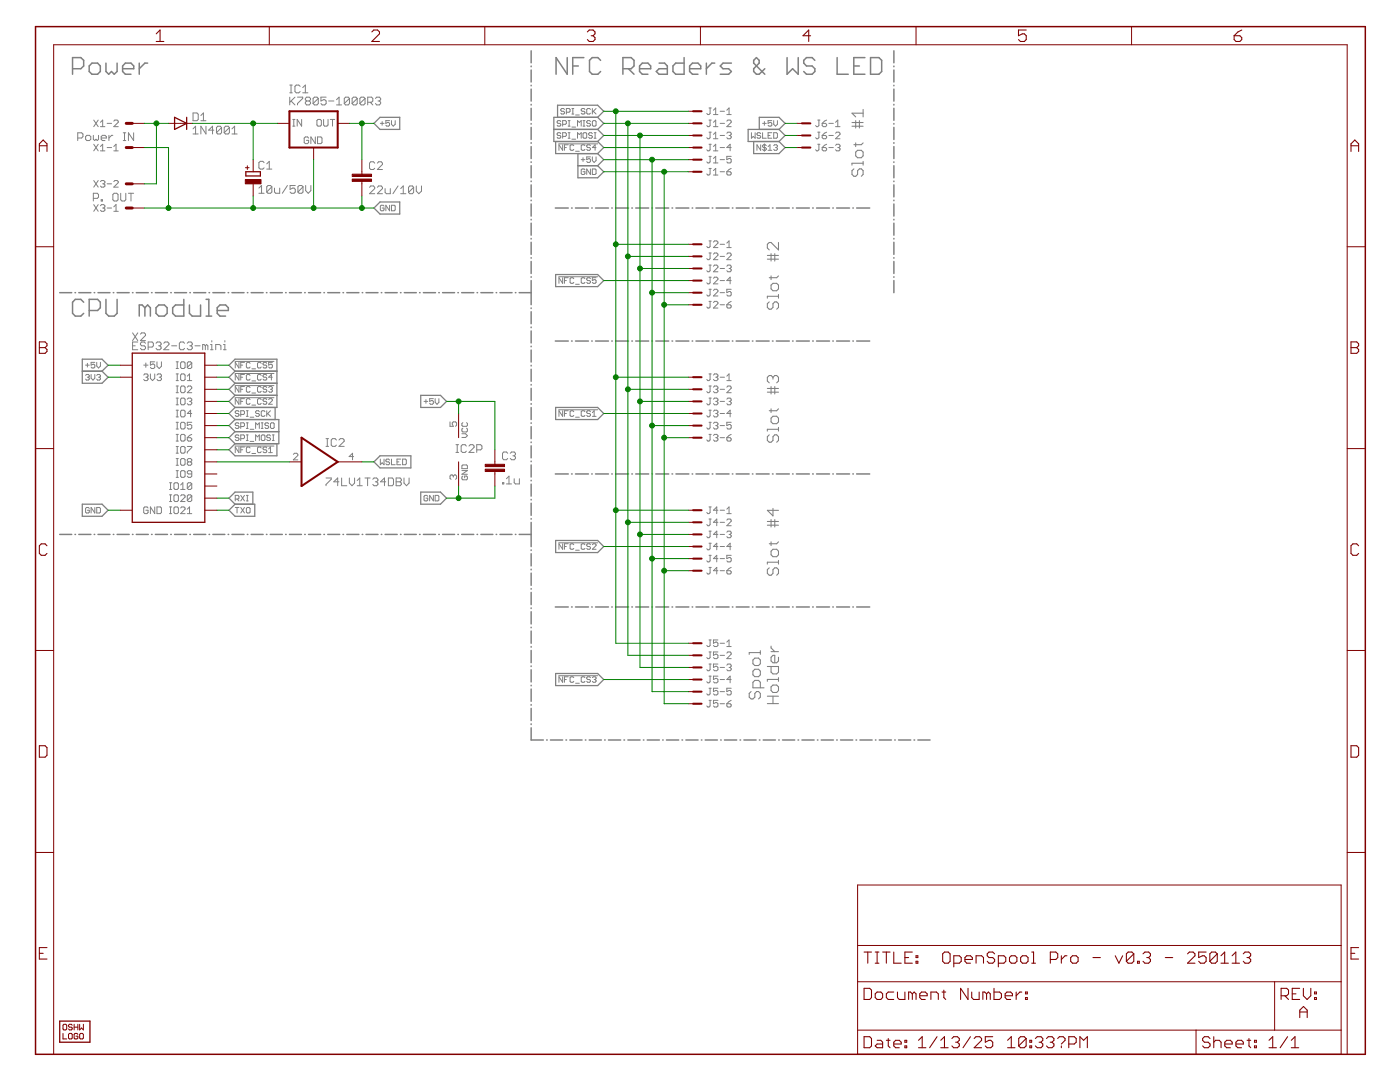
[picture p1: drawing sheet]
<svg xmlns="http://www.w3.org/2000/svg" width="279mm" height="216mm" viewBox="0 0 279 216" stroke-linecap="round" stroke-linejoin="round" font-family="sans-serif">
<g fill="none" stroke="#808080" stroke-width=".21">
<path d="M170 25.2h2.3M170 24.4h2.3M170.4 33.7l-.4 .4v.7l.4 .4h.4l.4-.4v-.7l.3-.4h.4l.4 .4v.7l-.4 .4M170.8 30.4l.4-.4h.7l.4 .4v.7l-.4 .4h-.7l-.4-.4zM170.8 24.1v1.4M170.8 28.5v.8M171.5 24.1v1.4M172.3 32.6h-2.3v.4M172.3 21.8v1.5M172.3 32.2v.8M172.3 28.5l-.4 .4h-1.5M172.3 22.6h-2.3l.8 .7"/>
<path d="M153.1 51.7h2.3M153.1 51h2.3M153.9 56.9l.4-.4h.7l.4 .4v.7l-.4 .4h-.7l-.4-.4zM153.9 50.6v1.5M153.9 55.1v.7M154.6 50.6v1.5M155.4 48.4v1.5l-1.5-1.5h-.4l-.4 .3v.8l.4 .4M155.4 58.8v.7M155.4 59.1h-2.3v.4M155.4 55.1l-.4 .3h-1.5M153.1 78.3h2.3M153.1 77.5h2.3"/>
<path d="M153.5 60.2l-.4 .4v.7l.4 .4h.4l.4-.4v-.7l.3-.4h.4l.4 .4v.7l-.4 .4M153.9 77.1v1.5M154.3 75.3v.3M154.3 75.3l.3-.4h.4l.4 .4v.7l-.4 .4M154.3 75.3l-.4-.4h-.4l-.4 .4v.7l.4 .4M154.6 77.1v1.5M153.5 86.8l-.4 .3v.8l.4 .3h.4l.4-.3v-.8l.3-.3h.4l.4 .3v.8l-.4 .3M153.9 83.4l.4-.3h.7l.4 .3v.8l-.4 .3h-.7l-.4-.3zM153.9 81.6v.7M155.4 85.3v.7M155.4 85.7h-2.3v.3M155.4 81.6l-.4 .4h-1.5"/>
<path d="M153.1 104.8h2.3M153.1 104.1h2.3M153.5 113.3l-.4 .4v.7l.4 .4h.4l.4-.4v-.7l.3-.4h.4l.4 .4v.7l-.4 .4M153.9 103.7v1.5M153.9 108.1v.8M154.3 101.5v1.4l-1.2-1.1h2.3M154.3 109.6h.7l.4 .4v.7l-.4 .4h-.7l-.4-.4v-.7zM154.6 103.7v1.5M155.4 111.8v.8M155.4 112.2h-2.3v.4M155.4 108.1l-.4 .4h-1.5M149.9 138l-.4 .4v.7l.4 .4h.4l.3-.4v-.7l.4-.4h.4l.3 .4v.7l-.3 .4"/>
<path d="M150.3 131.7l.3-.4h.8l.3 .4v.7l-.3 .4h-.8l-.3-.4zM150.3 133.9l.3-.4h.8l.3 .4v.8l-.3 .3h-.8l-.3-.3zM151.7 130.2h-2.2v.4M151.7 129.8v.8M151.7 137.2v-1.1l-.3-.3h-.8l-.3 .3v1.1h2.2M153.1 138.9h2.3M153.1 133h2.3v1.1l-.4 .4h-.7l-.4-.4v-1.1M153.9 137.1l.4-.4h.7l.4 .4v.7l-.4 .4h-.7l-.4-.4zM153.9 128.9v.4l.7 .7M153.9 130h1.5M154.3 138.9v1.5M155.4 131.1v.8l-.4 .3h-.7l-.4-.3v-.8l.4-.3h.3v1.4"/>
<path d="M155.4 135.2v.8M155.4 135.6h-2.3v.4M153.1 140.4h2.3"/>
</g>
<g fill="none" stroke="#808080" stroke-width=".3">
<path d="M14.5 13.7h1.6l.6-.5v-1.2l-.6-.5h-1.6v3.3M18.4 12.6h1.1l.5 .6v1.1l-.5 .5h-1.1l-.6-.5v-1.1zM21.1 12.6v1.7l.6 .5 .5-.5 .6 .5 .6-.5v-1.7M24.5 13.7h2.2v-.5l-.6-.6h-1.1l-.5 .6v1.1l.5 .5h1.1M27.8 12.6v2.2M29.5 12.6h-.6l-1.1 1.1M106 10.1v2.4M106 13.2v.1M106 14v2.4M106 17v.1M106 17.8v2.4M113.2 11.5v3.3l-2.2-3.3v3.3"/>
<path d="M114.3 13.2h1.1M116.5 11.5h-2.2v3.3M119.9 12l-.6-.5h-1.1l-.6 .5v2.3l.6 .5h1.1l.6-.5M124.3 13.7h1.7l.5-.5v-1.2l-.5-.5h-1.7v3.3M125.4 13.7l1.1 1.1M127.6 13.7h2.3v-.5l-.6-.6h-1.1l-.6 .6v1.1l.6 .5h1.1M131.5 12.6h1.1l.6 .6v1.6h-1.7l-.5-.5 .5-.6h1.7M136.5 11.5v3.3h-1.6l-.6-.5v-1.1l.6-.6h1.6M137.6 13.7h2.2v-.5l-.5-.6h-1.1l-.6 .6v1.1l.6 .5h1.1M141 12.6v2.2M142.6 12.6h-.5l-1.1 1.1M146 12.6h-1.7l-.6 .6 .6 .5h1.1l.6 .6-.6 .5h-1.7"/>
<path d="M152.6 13.7l-1.1 1.1h-.5l-.6-.5v-.6l1.1-1.1v-.6l-.5-.5-.6 .5v.6l2.2 2.2M157.1 11.5v3.3l1.1-1.1 1.1 1.1v-3.3M162.6 12l-.5-.5h-1.1l-.6 .5v.6l.6 .6h1.1l.5 .5v.6l-.5 .5h-1.1l-.6-.5M167.1 11.5v3.3h2.2M170.4 13.2h1.1M172.6 11.5h-2.2v3.3h2.2M173.7 11.5h1.7l.6 .5v2.3l-.6 .5h-1.7zM178.4 10.1v2.4M178.4 13.2v.1M178.4 14v2.4M178.4 17v.1M178.4 17.8v2.4"/>
<path d="M106 20.8v.2M106 21.6v2.4M106 24.7v.1M106 25.4v2.4M106 28.5v.1M106 29.3v2.3M106 32.3v.1M106 33.1v2.4M106 36.1v.1M106 36.9v2.4M106 39.9v.1M178.4 20.8v.2"/>
<path d="M178.4 21.6v2.4M178.4 24.7v.1M178.4 25.4v2.4M178.4 28.5v.1M178.4 29.3v2.3M178.4 32.3v.1M178.4 33.1v2.4M178.4 36.1v.1M178.4 36.9v2.4M178.4 39.9v.1M11.9 58.4h2.4M15 58.4h.1"/>
<path d="M15.7 58.4h2.4M18.8 58.4h.1M19.6 58.4h2.3M21.1 59.7v2.8l.6 .6h1.1l.6-.6v-2.8M22.6 58.4h.1M23.4 58.4h2.4M26.4 58.4h.1M27.2 58.4h2.4M30.2 58.4h.2M31 58.4h2.4M34.1 58.4h.1M34.8 58.4h2.4"/>
<path d="M36.7 59.7v3.4h-1.7l-.5-.6v-1.1l.5-.5h1.7M37.9 58.4h.1M38.7 58.4h2.4M41.1 59.7h.6v3.4M41.7 58.4h.1M42.5 58.4h2.4M45.5 58.4h.1M46.3 58.4h2.4M49.4 58.4h.1M50.1 58.4h2.4M53.2 58.4h.1M53.9 58.4h2.4"/>
<path d="M57 58.4h.1M57.8 58.4h2.4M60.8 58.4h.1M61.6 58.4h2.4M64.6 58.4h.1M65.4 58.4h2.4M68.5 58.4h.1M69.2 58.4h2.4M72.3 58.4h.1M73 58.4h2.4M76.1 58.4h.1M76.9 58.4h2.4"/>
<path d="M79.9 58.4h.1M80.7 58.4h2.4M83.7 58.4h.1M84.5 58.4h2.4M87.6 58.4h.1M88.3 58.4h2.4M91.4 58.4h.1M92.1 58.4h2.5M95.2 58.4h.1M96 58.4h2.4M99 58.4h.1M99.8 58.4h2.4"/>
<path d="M102.8 58.4h.2M103.6 58.4h2.4M106 40.7v2.4M106 43.8v.1M106 44.5v2.4M106 47.6v.1M106 48.3v2.5M106 51.4v.1M106 52.2v2.4M106 55.2v.1M106 56v4.8M110.8 41.5h2.6"/>
<path d="M114.1 41.5h.1M114.9 41.5h2.5M118.1 41.5h.1M118.9 41.5h2.5M122.1 41.5h.1M122.9 41.5h2.6M126.1 41.5h.1M126.9 41.5h2.6M130.1 41.5h.1M130.9 41.5h2.6M134.1 41.5h.1M134.9 41.5h2.6"/>
<path d="M138.1 41.5h.1M138.9 41.5h2.6M142.1 41.5h.2M142.9 41.5h2.6M146.2 41.5h.1M146.9 41.5h2.6M150.2 41.5h.1M150.9 41.5h2.6M154.2 41.5h.1M154.9 41.5h2.6M158.2 41.5h.1M158.9 41.5h2.6"/>
<path d="M162.2 41.5h.1M163 41.5h2.5M166.2 41.5h.1M167 41.5h2.5M170.2 41.5h.1M171 41.5h2.6M178.4 40.7v2.4M178.4 43.8v.1M178.4 44.5v2.4M178.4 47.6v.1M178.4 48.3v2.5M178.4 51.4v.1"/>
<path d="M178.4 52.2v2.4M178.4 55.2v.1M178.4 56v2.4M16.7 60.3l-.6-.6h-1.1l-.5 .6v2.2l.5 .6h1.1l.6-.6M17.8 62h1.7l.5-.6v-1.1l-.5-.6h-1.7v3.4M28.9 61.4l-.5-.5h-.6v2.2M28.9 61.4v1.7M28.9 61.4l.6-.5 .5 .5v1.7M31.1 61.4l.6-.5h1.1l.6 .5v1.1l-.6 .6h-1.1l-.6-.6zM37.8 60.9v1.6l.6 .6h1.6v-2.2M41.1 63.1h1.1M43.3 62h2.3v-.6l-.6-.5h-1.1l-.6 .5v1.1l.6 .6h1.1"/>
<path d="M106 61.4v.2M106 62.2v2.4M106 65.3v.1M106 66v2.4M106 69.1v.1M106 69.8v2.4M106 72.9v.1M106 73.7v2.4M106 76.7v.1M106 77.5v2.4M110.8 68.1h2.6M114.1 68.1h.1"/>
<path d="M114.9 68.1h2.5M118.1 68.1h.1M118.9 68.1h2.5M122.1 68.1h.1M122.9 68.1h2.6M126.1 68.1h.1M126.9 68.1h2.6M130.1 68.1h.1M130.9 68.1h2.6M134.1 68.1h.1M134.9 68.1h2.6M138.1 68.1h.1"/>
<path d="M138.9 68.1h2.6M142.1 68.1h.2M142.9 68.1h2.6M146.2 68.1h.1M146.9 68.1h2.6M150.2 68.1h.1M150.9 68.1h2.6M154.2 68.1h.1M154.9 68.1h2.6M158.2 68.1h.1M158.9 68.1h2.6M162.2 68.1h.1"/>
<path d="M163 68.1h2.5M166.2 68.1h.1M167 68.1h2.5M170.2 68.1h.1M171 68.1h2.6M106 80.5v.2M106 81.3v2.4M106 84.4v.1M106 85.1v2.4M106 88.2v.1M106 89v2.4M106 92v.1"/>
<path d="M106 92.8v2.4M106 95.8v.1M106 96.6v2.4M106 99.7v.1M110.8 94.6h2.6M114.1 94.6h.1M114.9 94.6h2.5M118.1 94.6h.1M118.9 94.6h2.5M122.1 94.6h.1M122.9 94.6h2.6M126.1 94.6h.1"/>
<path d="M126.9 94.6h2.6M130.1 94.6h.1M130.9 94.6h2.6M134.1 94.6h.1M134.9 94.6h2.6M138.1 94.6h.1M138.9 94.6h2.6M142.1 94.6h.2M142.9 94.6h2.6M146.2 94.6h.1M146.9 94.6h2.6M150.2 94.6h.1"/>
<path d="M150.9 94.6h2.6M154.2 94.6h.1M154.9 94.6h2.6M158.2 94.6h.1M158.9 94.6h2.6M162.2 94.6h.1M163 94.6h2.5M166.2 94.6h.1M167 94.6h2.5M170.2 94.6h.1M171 94.6h2.6M11.9 106.6h2.4"/>
<path d="M15 106.6h.1M15.7 106.6h2.4M18.8 106.6h.1M19.6 106.6h2.3M22.6 106.6h.1M23.4 106.6h2.4M26.4 106.6h.1M27.2 106.6h2.4M30.2 106.6h.2M31 106.6h2.4M34.1 106.6h.1M34.8 106.6h2.4"/>
<path d="M37.9 106.6h.1M38.7 106.6h2.4M41.7 106.6h.1M42.5 106.6h2.4M45.5 106.6h.1M46.3 106.6h2.4M49.4 106.6h.1M50.1 106.6h2.4M53.2 106.6h.1M53.9 106.6h2.4M57 106.6h.1M57.8 106.6h2.4"/>
<path d="M60.8 106.6h.1M61.6 106.6h2.4M64.6 106.6h.1M65.4 106.6h2.4M68.5 106.6h.1M69.2 106.6h2.4M72.3 106.6h.1M73 106.6h2.4M76.1 106.6h.1M76.9 106.6h2.4M79.9 106.6h.1M80.7 106.6h2.4"/>
<path d="M83.7 106.6h.1M84.5 106.6h2.4M87.6 106.6h.1M88.3 106.6h2.4M91.4 106.6h.1M92.1 106.6h2.5M95.2 106.6h.1M96 106.6h2.4M99 106.6h.1M99.8 106.6h2.4M102.8 106.6h.2M103.6 106.6h2.4"/>
<path d="M106 100.4v2.4M106 103.5v.1M106 104.2v4.9M106 109.7v.1M106 110.5v2.4M106 113.6v.1M106 114.4v2.4M106 117.5v.1M106 118.2v2.4M106 121.3v.1M106 122.1v2.4M106 125.2v.1"/>
<path d="M106 125.9v2.5M106 129v.1M106 129.8v2.4M106 132.9v.1M106 133.6v2.5M106 136.7v.1M106 137.5v2.4M110.8 121.1h2.6M114.1 121.1h.1M114.9 121.1h2.5M118.1 121.1h.1M118.9 121.1h2.5"/>
<path d="M122.1 121.1h.1M122.9 121.1h2.6M126.1 121.1h.1M126.9 121.1h2.6M130.1 121.1h.1M130.9 121.1h2.6M134.1 121.1h.1M134.9 121.1h2.6M138.1 121.1h.1M138.9 121.1h2.6M142.1 121.1h.2M142.9 121.1h2.6"/>
<path d="M146.2 121.1h.1M146.9 121.1h2.6M150.2 121.1h.1M150.9 121.1h2.6M154.2 121.1h.1M154.9 121.1h2.6M158.2 121.1h.1M158.9 121.1h2.6M162.2 121.1h.1M163 121.1h2.5M166.2 121.1h.1M167 121.1h2.5"/>
<path d="M170.2 121.1h.1M171 121.1h2.6M106 140.6v.1M106 141.4v2.4M106 144.4v.2M106 145.2v2.5h2.4M109.1 147.7h.1M109.9 147.7h2.4M112.9 147.7h.2M113.7 147.7h2.5M116.8 147.7h.1M117.6 147.7h2.4"/>
<path d="M120.7 147.7h.1M121.4 147.7h2.5M124.5 147.7h.2M125.3 147.7h2.4M128.4 147.7h.1M129.2 147.7h2.4M132.2 147.7h.2M133 147.7h2.4M136.1 147.7h.1M136.9 147.7h2.4M140 147.7h.1M140.7 147.7h2.5"/>
<path d="M143.8 147.7h.1M144.6 147.7h2.4M147.7 147.7h.1M148.5 147.7h2.4M151.6 147.7h.1M152.3 147.7h2.4M155.4 147.7h.1M156.2 147.7h2.4M159.3 147.7h.1M160 147.7h2.5M163.1 147.7h.1M163.9 147.7h2.4"/>
<path d="M167 147.7h.1M167.7 147.7h2.5M170.8 147.7h.2M171.6 147.7h2.5M174.7 147.7h.1M175.5 147.7h2.4M178.6 147.7h.1M179.3 147.7h2.5M182.4 147.7h.1M183.2 147.7h2.4"/>
</g>
<g fill="none" stroke="#808080" stroke-width=".25">
<path d="M74.6 24.6l1.2-1.2h4v2.4h-4zM110.5 25.8h8.8M110.9 28.2v2.4h8.4M111.3 23.4v-2.4h8l1.2 1.2-1.2 1.2M115.3 30.6v4.9h4l1.2-1.2-1.2-1.2M115.3 33.1h4M119.3 23.4h-8.8v4.8h8.8M119.3 25.8l1.2 1.2-1.2 1.2M119.3 23.4l1.2 1.2-1.2 1.2M119.3 28.2l1.2 1.2-1.2 1.2M119.3 30.6l1.2 1.3-1.2 1.2M150.4 28.2v2.4h5.1l1.2-1.2-1.2-1.2"/>
<path d="M151.5 25.8v-2.4h4l1.2 1.2-1.2 1.2M155.5 25.8l1.2 1.2-1.2 1.2M155.5 25.8h-6.2v2.4h6.2M75.8 40.3h4v2.4h-4l-1.2-1.2zM110.9 54.8h8.4l1.2 1.2-1.2 1.2h-8.4zM16.4 74.1h4M16.4 71.7h4l1.2 1.2-1.2 1.2 1.2 1.2-1.2 1.2h-4zM46.9 74.1l-1.2-1.2 1.2-1.2h8.4v9.6h-8.4M46.9 74.1l-1.2 1.2 1.2 1.2M46.9 74.1h8.4M46.9 76.5h8.4M46.9 78.9l-1.2 1.2 1.2 1.2"/>
<path d="M46.9 78.9h8.4M46.9 76.5l-1.2 1.2 1.2 1.2M84 78.9h3.9l1.2 1.2-1.2 1.2h-3.9zM46.9 86.1l-1.2 1.2 1.2 1.2M46.9 86.1h8.7M46.9 83.7h8.7v4.8h-8.7M46.9 83.7l-1.2 1.2 1.2 1.2M46.9 81.3l-1.2 1.2 1.2 1.2M46.9 88.5l-1.2 1.2 1.2 1.3h8.4v-2.5M54.9 81.3v2.4M75.8 91h6.2v2.4h-6.2l-1.2-1.2zM84 98.2h3.9l1.2 1.2-1.2 1.2h-3.9z"/>
<path d="M110.9 81.3h8.4l1.2 1.2-1.2 1.2h-8.4zM16.4 100.6h4l1.2 1.2-1.2 1.2h-4zM46.9 100.6l-1.2-1.2 1.2-1.2h3.6v2.4M46.9 100.6h3.9v2.4h-3.9l-1.2-1.2zM110.9 107.8h8.4l1.2 1.3-1.2 1.2h-8.4zM110.9 134.4h8.4l1.2 1.2-1.2 1.2h-8.4z"/>
</g>
<g fill="none" stroke="#808080" stroke-width=".2">
<path d="M57.8 19.4v1.5M57.8 18.5h.5M57.8 17h.5M58.1 17v1.5M58.9 19.4l-1.1 1M59.4 19.4h1v.2l-1 1.1v.2M59.9 17.2l-.3-.2h-.5l-.2 .2v1.1l.2 .2h.5l.3-.2M60.4 17.5l.5-.5v1.5M60.4 18.5h1M63.5 19.6l-.2-.2h-.5l-.3 .2v1.1M63.5 19.6v1.1l-.2 .2h-.5l-.3-.2M63.5 19.6l-1 1.1"/>
<path d="M65.1 19.4h-1v.8l.5-.3h.2l.3 .3v.5l-.3 .2h-.5l-.2-.2M67.2 19.9l.5-.5v1.5M69.7 19.6l-.2-.2h-.5l-.3 .2v1.1M69.7 19.6v1.1l-.2 .2h-.5l-.3-.2M69.7 19.6l-1 1.1M71.3 19.6l-.3-.2h-.5l-.2 .2v1.1M71.3 19.6v1.1l-.3 .2h-.5l-.2-.2M71.3 19.6l-1 1.1M72.9 19.6l-.3-.2h-.5l-.3 .2v1.1M72.9 19.6v1.1l-.3 .2h-.5l-.3-.2M72.9 19.6l-1.1 1.1M74.9 19.6l.3-.2h.5l.3 .2v.3l-.3 .3"/>
<path d="M15.5 27.5h.8l.3-.2v-.5l-.3-.3h-.8v1.5M17.3 27h.5l.3 .3v.5l-.3 .2h-.5l-.2-.2v-.5zM18.6 39.6h.8l.3-.3v-.5l-.3-.2h-.8v1.5M18.6 27v.8l.3 .2 .3-.2 .2 .2 .3-.2v-.8M18.7 24l.9 1.3M18.7 28.8l.9 1.3M18.7 36l.9 1.3M19.6 24l-.9 1.3M19.6 28.8l-.9 1.3M19.6 36l-.9 1.3M20 29.2l.5-.4v1.3M20 25.3h.9"/>
<path d="M20 30.1h.9M20 24.4l.5-.4v1.3M20 36.2l.3-.2h.4l.2 .2-.2 .5M20.2 27.5h1v-.2l-.2-.3h-.6l-.2 .3v.5l.2 .2h.6M20.2 39.9h.2v.2h-.2zM20.5 36.7h.2M20.7 36.7l.2 .2v.2l-.2 .2h-.4l-.3-.2M21.4 24.6h.9M21.4 29.4h.9M21.4 36.7h.9M21.7 27v1M22.5 27h-.2l-.6 .5"/>
<path d="M22.7 24.2l.2-.2h.5l.2 .2v.2l-.9 .9h.9M22.7 30.1h.9M22.7 36.2l.2-.2h.5l.2 .2v.2l-.9 .9h.9M22.7 29.2l.5-.4v1.3M22.8 38.6h.5l.3 .2v1.1l-.3 .2h-.5l-.3-.2v-1.1zM24.1 38.6v1.3l.2 .2h.5l.3-.2v-1.3M24.6 26.5h.5M24.6 28h.5M24.8 26.5v1.5M25.6 38.6h1.1M26.1 38.6v1.5M26.7 26.5v1.5l-1.1-1.5v1.5"/>
<path d="M38.5 25.7l.5-.5v1.5M38.5 26.7h1.1M38.5 22.5h.8l.3 .3v1l-.3 .3h-.8zM40.1 24.1h1M40.1 23.1l.5-.6v1.6M41.1 25.2v1.5l-1-1.5v1.5M42.7 26h-1.1l.8-.8v1.5M44.2 25.5v1l-.2 .2h-.5l-.3-.2M44.2 25.5l-.2-.3h-.5l-.3 .3v1M44.2 25.5l-1 1M45.8 25.5v1l-.3 .2h-.5l-.3-.2M45.8 25.5l-.3-.3h-.5l-.3 .3v1"/>
<path d="M45.8 25.5l-1.1 1M46.3 26.7h1M46.3 25.7l.5-.5v1.5M51.7 37.5l.5-.5v1.6M51.7 38.6h1M52.7 32.4l-.2-.2h-.6l-.2 .2v1.1l.2 .2h.6l.2-.2M53.2 33.7h1.1M53.2 32.7l.5-.5v1.5M54.3 37.3v1l-.3 .3h-.5l-.3-.3M54.3 37.3l-.3-.3h-.5l-.3 .3v1M54.3 37.3l-1.1 1M54.8 37.5v.8l.2 .3h.8v-1.1"/>
<path d="M57.4 37l-1.1 1.6M58.1 20.2l.8 .7M58.4 25.2h.5M58.4 23.8h.5M58.6 23.8v1.4M58.9 37h-1v.8l.5-.3h.3l.2 .3v.5l-.2 .3h-.6l-.2-.3M60.2 23.8v1.4l-.9-1.4v1.4M60.5 37.3v1l-.3 .3h-.5l-.2-.3M60.5 37.3l-.3-.3h-.5l-.2 .3v1M60.5 37.3l-1 1M61 37v1l.5 .6 .5-.6v-1M61.2 20.2l-.3-.3v-.3l.3-.2h.5l.3 .2v.3l-.3 .3"/>
<path d="M61.2 20.2l-.3 .2v.3l.3 .2h.5l.3-.2v-.3l-.3-.2M61.2 20.2h.5M61.6 27.6l-.2-.3h-.5l-.2 .3v.8l.2 .3h.5l.2-.3v-.4h-.4M62.9 27.3v1.4l-.9-1.4v1.4M63.2 24l.3-.2h.4l.2 .2v.9l-.2 .3h-.4l-.3-.3zM63.4 27.3h.7l.2 .3v.8l-.2 .3h-.7zM64.6 23.8v1.1l.2 .3h.4l.3-.3v-1.1M65.6 20.2h1M65.9 23.8h.9M66.4 23.8v1.4M67.2 20.9h1M73.4 20.4h.7l.3-.2v-.6l-.3-.2h-.7v1.5"/>
<path d="M73.7 37.4l.3-.3h.5l.3 .3v.2l-1.1 1.1h1.1M73.9 20.4l.5 .5M74.8 32.6l-.3-.3h-.5l-.3 .3v1l.3 .2h.5l.3-.2M75.3 37.4l.3-.3h.5l.2 .3v.2l-1 1.1h1M75.3 32.6l.3-.3h.5l.2 .3v.2l-1 1h1M75.4 20.2h.3M75.7 20.2l.3 .2v.3l-.3 .2h-.5l-.3-.2M75.9 24.6h.7M76.3 24.3v.7M76.9 37.6v.8l.2 .3h.8v-1.1M77.7 24.1h-.7v.5l.4-.2 .3 .2v.4l-.1 .2h-.4l-.2-.2M78.1 24.1v.7l.4 .4 .4-.4v-.7"/>
<path d="M79.4 37.1l-1 1.6M80 38.7h1M80 37.6l.5-.5v1.6M82.5 37.4v1l-.2 .3h-.5l-.3-.3M82.5 37.4l-.2-.3h-.5l-.3 .3v1M82.5 37.4l-1 1M83.1 37.1v1l.5 .6 .5-.6v-1M111.5 28.7h7.8M111.9 26.7l-.2-.2h-.3l-.2 .3 .2 .2h.3l.2 .4-.2 .2h-.3l-.2-.2M111.9 24.3l-.2-.2h-.3l-.2 .3 .2 .2h.3l.2 .4-.2 .2h-.3l-.2-.2M112.3 27.2h.5l.2-.2v-.3l-.2-.2h-.5v1.1M112.3 24.8h.5l.2-.2v-.3l-.2-.2h-.5v1.1"/>
<path d="M112.3 28.9v1.1l-.8-1.1v1.1M112.6 29.4h.4M112.6 21.8l-.1-.1h-.4l-.2 .3 .2 .2h.4l.1 .4-.1 .2h-.4l-.2-.2M113 22.4h.6l.2-.2v-.4l-.2-.1h-.6v1.1M113.4 26.5h.4M113.4 27.6h.4M113.4 24.1h.4M113.4 25.2h.4M113.4 28.9h-.8v1.1M113.6 24.1v1.1M113.6 26.5v1.1M114.1 27.8h.8"/>
<path d="M114.1 25.4h.8M114.1 21.7h.4M114.1 22.8h.4M114.3 21.7v1.1M114.5 29.1l-.2-.2h-.3l-.2 .2v.7l.2 .2h.3l.2-.2M114.9 22.9h.7M114.9 30.2h.7M115.3 25.2v-1.1l.3 .3 .4-.3v1.1M115.3 27.6v-1.1l.3 .3 .4-.3v1.1M116 31.9h.7M116.4 24.1h.3M116.4 25.2h.3"/>
<path d="M116.4 31.5v.7M116.5 26.5h.4l.2 .2v.7l-.2 .2h-.4l-.1-.2v-.7zM116.5 24.1v1.1M116.7 29.1l-.2-.2h-.3l-.2 .2v.7l.2 .2h.3l.2-.2M116.7 21.8l-.2-.1h-.3l-.2 .3 .2 .2h.3l.2 .4-.2 .2h-.3l-.2-.2M116.7 33.9l-.2-.2h-.3l-.2 .2v.7l.2 .2h.3l.2-.2v-.3h-.3M117.8 24.3l-.1-.2h-.4l-.2 .2 .2 .3h.4l.1 .2-.1 .4h-.4l-.2-.2M117.8 29.1l-.1-.2h-.4l-.2 .2 .2 .3h.4l.1 .2-.1 .4h-.4l-.2-.2M117.8 21.8l-.1-.1h-.4l-.2 .1v.8l.2 .2h.4l.1-.2M117.8 31.3h-.7v.6l.4-.2 .3 .2v.3l-.1 .2h-.4l-.2-.2M117.8 33.7v1.1l-.7-1.1v1.1M118.2 26.7l-.2-.2h-.3l-.2 .3 .2 .2h.3l.2 .4-.2 .2h-.3l-.2-.2"/>
<path d="M118.2 33.7h.6l.2 .2v.7l-.2 .2h-.6zM118.2 31.3v.7l.4 .4 .4-.4v-.7M118.2 21.7v1.1M118.4 24.1h.4l.2 .2v.7l-.2 .2h-.4l-.2-.2v-.7zM118.4 22.2l.6 .6M118.6 26.5h.4M118.6 27.6h.4M118.8 26.5v1.1M119 29.4h-.8l.6-.5v1.1M119 21.7l-.8 .7M141.5 21.5h.4M141.5 24h.4"/>
<path d="M141.5 26.4h.4M141.5 28.8h.4M141.5 31.2h.4M141.5 33.6h.4M141.7 21.5v1.1l-.2 .3h-.2l-.2-.3M141.7 24v1.1l-.2 .2h-.2l-.2-.2M141.7 26.4v1.1l-.2 .2h-.2l-.2-.2M141.7 28.8v1.1l-.2 .2h-.2l-.2-.2M141.7 31.2v1.1l-.2 .2h-.2l-.2-.2M141.7 33.6v1.1l-.2 .2h-.2l-.2-.2M142.4 22.9h.9M142.4 22l.4-.5v1.4"/>
<path d="M142.4 24.4l.4-.4v1.3M142.4 26.8l.4-.4v1.3M142.4 29.2l.4-.4v1.3M142.4 31.6l.4-.4v1.3M142.4 34l.4-.4v1.3M142.4 25.3h.9M142.4 27.7h.9M142.4 30.1h.9M142.4 32.5h.9M142.4 34.9h.9M143.7 27h.9M143.7 24.6h.9"/>
<path d="M143.7 29.4h.9M143.7 22.2h.9M143.7 31.9h.9M143.7 34.3h.9M145.1 22.9h.8M145.1 22l.4-.5v1.4M145.1 24.2l.2-.2h.4l.2 .2v.2l-.8 .9h.8M145.1 26.6l.2-.2h.4l.2 .2v.2l-.2 .2M145.1 34.3h.6l.2 .2v.2l-.2 .2h-.4l-.2-.2zM145.5 27h.2M145.7 27l.2 .2v.3l-.2 .2h-.4l-.2-.2M145.9 29.4h-.8l.6-.6v1.3"/>
<path d="M145.9 31.2h-.8v.7l.4-.3h.2l.2 .3v.4l-.2 .2h-.4l-.2-.2M145.9 33.6l-.8 .7M150 26.5v1.1l.3-.4 .4 .4v-1.1M151.8 26.7l-.2-.2h-.3l-.2 .2 .2 .3h.3l.2 .2-.2 .4h-.3l-.2-.2M151.8 28.9v1.1l-.7-1.1v1.1M152.2 26.5v1.1h.7M152.2 24.6h.7M152.5 24.3v.7M152.5 28.7v1.5M152.9 29.1l-.2-.2h-.3l-.2 .2 .2 .3h.3l.2 .2-.2 .4h-.3l-.2-.2M153.3 27h.4M153.3 30h.7"/>
<path d="M153.3 29.3l.4-.4v1.1M154 26.5h-.7v1.1h.7M154 24.1h-.7v.5l.4-.2 .3 .2v.4l-.2 .2h-.3l-.2-.2M154.4 26.5h.6l.2 .2v.7l-.2 .2h-.6zM154.4 24.1v.7l.4 .4 .4-.4v-.7M154.4 29.1l.2-.2h.4l.2 .2-.2 .3M154.8 29.4h.2M155 29.4l.2 .2-.2 .4h-.4l-.2-.2M163.2 24h.4M163.2 26.4h.4M163.2 28.8h.4M163.4 24v1.1l-.2 .2-.4-.2"/>
<path d="M163.4 26.4v1.1l-.2 .2-.4-.2M163.4 28.8v1.1l-.2 .2-.4-.2M164.1 27h.7l.2 .2v.3l-.2 .2h-.5l-.2-.2zM164.1 24.6h.7l.2 .2v.3l-.2 .2h-.5l-.2-.2zM164.1 29.4h.7l.2 .3v.2l-.2 .2h-.5l-.2-.2zM165 28.8l-.9 .6M165 24l-.9 .6M165 26.4l-.9 .6M165.4 27h.9M165.4 24.6h.9M165.4 29.4h.9M166.8 25.3h.8"/>
<path d="M166.8 26.6l.2-.2h.4l.2 .2v.2l-.8 .9h.8M166.8 29l.2-.2h.4l.2 .2v.2l-.2 .2M166.8 24.4l.4-.4v1.3M167.2 29.4h.2M167.4 29.4l.2 .3v.2l-.2 .2h-.4l-.2-.2M18.7 40.8l.9 1.4M19.6 40.8l-.9 1.4M20 41.1l.3-.3h.4l.2 .3-.2 .4M20.5 41.5h.2M20.7 41.5l.2 .2v.3l-.2 .2h-.4l-.3-.2M21.4 41.5h.9M22.7 41.3l.5-.5v1.4"/>
<path d="M22.7 42.2h.9M76.6 41.1l-.1-.1h-.4l-.2 .1v.8l.2 .2h.4l.1-.2v-.4h-.3M77.7 41v1.1l-.7-1.1v1.1M78.1 41h.6l.2 .1v.8l-.2 .2h-.6zM111.5 55.2h7.8M112.3 55.4v1.1l-.8-1.1v1.1M112.6 56h.4M113.4 55.4h-.8v1.1M114.5 55.6l-.2-.2h-.3l-.2 .2v.7l.2 .2h.3l.2-.2M114.9 56.7h.7M116.7 55.6l-.2-.2h-.3l-.2 .2v.7l.2 .2h.3l.2-.2M117.8 55.6l-.1-.2h-.4l-.2 .2 .2 .4h.4l.1 .2-.1 .3h-.4l-.2-.2"/>
<path d="M119 55.4h-.8v.6l.4-.2 .4 .2v.3l-.2 .2h-.4l-.2-.2M141.5 48.1h.4M141.5 50.5h.4M141.5 52.9h.4M141.5 55.3h.4M141.5 57.7h.4M141.7 48.1v1.1l-.2 .2h-.2l-.2-.2M141.7 50.5v1.1l-.2 .2h-.2l-.2-.2M141.7 52.9v1.1l-.2 .2h-.2l-.2-.2M141.7 55.3v1.1l-.2 .2h-.2l-.2-.2M141.7 57.7v1.1l-.2 .3h-.2l-.2-.3M142.4 48.3l.2-.2h.4l.3 .2v.2l-.9 .9h.9"/>
<path d="M142.4 50.7l.2-.2h.4l.3 .2v.2l-.9 .9h.9M142.4 53.1l.2-.2h.4l.3 .2v.2l-.9 .9h.9M142.4 55.5l.2-.2h.4l.3 .2v.3l-.9 .8h.9M142.4 58l.2-.3h.4l.3 .3v.2l-.9 .9h.9M143.7 48.7h.9M143.7 51.2h.9M143.7 53.6h.9M143.7 56h.9M143.7 58.4h.9M145.1 48.5l.4-.4v1.3M145.1 50.7l.2-.2h.4l.2 .2v.2l-.8 .9h.8M145.1 53.1l.2-.2h.4l.2 .2-.2 .5"/>
<path d="M145.1 49.4h.8M145.5 53.6h.2M145.7 53.6l.2 .2v.2l-.2 .2h-.4l-.2-.2M145.9 57.7h-.8v.7l.4-.2h.2l.2 .2v.4l-.2 .3h-.4l-.2-.3M145.9 56h-.8l.6-.7v1.3M17.1 72.9h.7M17.1 74.9l.2-.2h.3l.2 .2-.2 .4M17.4 75.3h.2M17.4 72.5v.7M17.6 75.3l.2 .2-.2 .3h-.3l-.2-.2M18.2 74.7v.8l.4 .3 .3-.3v-.8M18.9 72.3h-.7v.6l.4-.2 .3 .2v.3l-.2 .2h-.3l-.2-.2"/>
<path d="M19.3 74.9l.2-.2h.4l.1 .2-.1 .4M19.3 72.3v.7l.4 .4 .3-.4v-.7M19.7 75.3h.2M19.9 75.3l.1 .2-.1 .3h-.4l-.2-.2M26.5 69h.5M26.5 66.4l1 1.6M27.5 68.2h-1v1.6h1M27.5 66.4l-1 1.6M28 66.7l.3-.3h.5l.2 .3v.2l-1 1.1h1M28.7 74.8l.2-.2h.4l.2 .2-.2 .5M28.7 72.9h.8M29 68.5l-.2-.3h-.5l-.3 .3v.2l.3 .3h.5l.2 .3v.2l-.2 .3h-.5l-.3-.3"/>
<path d="M29.1 72.4v.9M29.1 75.3h.2M29.3 75.3l.2 .2-.2 .4h-.4l-.2-.2M29.6 69.3h.8l.2-.3v-.5l-.2-.3h-.8v1.6M30 74.6v.9l.4 .4 .5-.4v-.9M30.9 72.2h-.9v.7l.7-.3 .2 .3v.4l-.2 .2h-.5l-.2-.2M31.1 68.5l.3-.3h.5l.3 .3v.2l-.3 .3M31.3 74.8l.3-.2h.4l.2 .2-.2 .5M31.3 72.2v.9l.5 .4 .4-.4v-.9M31.6 69h.3M31.8 75.3h.2M31.9 69l.3 .3v.2l-.3 .3h-.5l-.3-.3"/>
<path d="M32 75.3l.2 .2-.2 .4h-.4l-.3-.2M32.7 68.5l.2-.3h.6l.2 .3v.2l-1 1.1h1M34.2 69h1.1M35.2 79.4h.4M35.2 78.4h.4M35.2 77h.4M35.2 75.9h.4M35.2 74.6h.4M35.2 73.5h.4M35.2 72.2h.4M35.4 72.2v1.3M35.4 74.6v1.3"/>
<path d="M35.4 77v1.4M35.4 79.4v1.4M36 79.7l.3-.3h.4l.2 .3v.8l-.2 .3h-.4l-.3-.3zM36.3 74.6h.4l.2 .2v.9l-.2 .2h-.4l-.3-.2v-.9zM36.3 72.2h.4l.2 .2v.9l-.2 .2h-.4l-.3-.2v-.9zM36.3 77h.4l.2 .3v.8l-.2 .3h-.4l-.3-.3v-.8zM36.8 68.5l-.2-.3h-.6l-.2 .3v1l.2 .3h.6l.2-.3M37.4 68.5l.2-.3h.5l.3 .3v.2l-.3 .3M37.4 75.1l.4-.5v1.3M37.4 77.3l.2-.3h.4l.3 .3v.2l-.9 .9h.9M37.4 79.7l.2-.3h.4l.3 .3v.2l-.3 .2M37.4 75.9h.9"/>
<path d="M37.9 69h.2M38.1 69l.3 .3v.2l-.3 .3h-.5l-.2-.3M38.3 72.4l-.3-.2h-.4l-.2 .2v.9M38.3 72.4v.9l-.3 .2h-.4l-.2-.2M38.3 72.4l-.9 .9M38.9 69h1M41 69l-.3-.3h-.3v1.1M41 69v.8M41 69l.2-.3 .3 .3v.8M42 69.8h.5M42 68.7h.3v1.1M42.3 68v.2"/>
<path d="M43.1 69.8v-1.1h.7l.3 .3v.8M44.6 69.8h.5M44.6 68.7h.3v1.1M44.9 68v.2M46.9 74.5h7.8M46.9 72.1h7.8M46.9 79.4h7.8M46.9 76.9h7.8M47.7 72.3v1.1l-.8-1.1v1.1M47.7 74.7v1.1l-.8-1.1v1.1M47.7 77.1v1.2l-.8-1.2v1.2M47.7 79.5v1.2l-.8-1.2v1.2"/>
<path d="M48 72.9h.4M48 75.3h.4M48 77.7h.4M48.8 72.3h-.8v1.1M48.8 74.7h-.8v1.1M48.8 77.1h-.8v1.2M48.8 79.5h-.8v1.2M49.9 74.9l-.2-.2h-.3l-.2 .2v.7l.2 .2h.3l.2-.2M49.9 72.5l-.2-.2h-.3l-.2 .2v.7l.2 .2h.3l.2-.2M49.9 77.3l-.2-.2h-.3l-.2 .2v.8l.2 .2h.3l.2-.2M49.9 79.7l-.2-.2h-.3l-.2 .2v.8l.2 .2h.3l.2-.2M50.3 76h.7"/>
<path d="M50.3 73.6h.7M50.3 78.4h.7M52.1 77.3l-.2-.2h-.3l-.2 .2v.8l.2 .2h.3l.2-.2M52.1 74.9l-.2-.2h-.3l-.2 .2v.7l.2 .2h.3l.2-.2M52.1 72.5l-.2-.2h-.3l-.2 .2v.7l.2 .2h.3l.2-.2M52.1 79.7l-.2-.2h-.3l-.2 .2v.8l.2 .2h.3l.2-.2M53.2 79.7l-.1-.2h-.4l-.2 .2 .2 .4h.4l.1 .2-.1 .4h-.4l-.2-.2M53.2 72.5l-.1-.2h-.4l-.2 .2 .2 .4h.4l.1 .1-.1 .4h-.4l-.2-.2M53.2 74.9l-.1-.2h-.4l-.2 .2 .2 .4h.4l.1 .2-.1 .3h-.4l-.2-.2M53.2 77.3l-.1-.2h-.4l-.2 .2 .2 .4h.4l.1 .2-.1 .4h-.4l-.2-.2M53.6 79.7l.2-.2h.4l.2 .2v.2l-.8 .8h.8M53.6 77.3l.2-.2h.4l.2 .2-.2 .4"/>
<path d="M54 77.7h.2M54.2 77.7l.2 .2-.2 .4h-.4l-.2-.2M54.4 72.3h-.8v.6l.4-.2 .4 .2v.3l-.2 .2h-.4l-.2-.2M54.4 75.3h-.8l.6-.6v1.1M85 79.7v.8M86.5 79.5h-.8v.6l.4-.2 .4 .2v.4l-.2 .2h-.4l-.2-.2M86.8 79.5v.8l.4 .4 .4-.4v-.8M141.5 79.4h.4M141.5 77h.4M141.5 74.6h.4M141.5 60.1h.4M141.7 79.4v1.1l-.2 .3h-.2l-.2-.3"/>
<path d="M141.7 77v1.1l-.2 .3h-.2l-.2-.3M141.7 74.6v1.1l-.2 .2h-.2l-.2-.2M141.7 60.1v1.2l-.2 .2h-.2l-.2-.2M142.4 79.7l.2-.3h.4l.3 .3v.2l-.3 .2M142.4 77.3l.2-.3h.4l.3 .3v.2l-.3 .2M142.4 74.8l.2-.2h.4l.3 .2v.3l-.3 .2M142.4 60.4l.2-.3h.4l.3 .3v.2l-.9 .9h.9M142.8 75.3h.2M142.8 77.7h.2M143 77.7l.3 .2-.3 .5h-.4l-.2-.3M143 75.3l.3 .2-.3 .4h-.4l-.2-.2M143.7 75.3h.9"/>
<path d="M143.7 60.8h.9M143.7 77.7h.9M145.1 79.7l.2-.3h.4l.2 .3v.2l-.2 .2M145.1 77.3l.2-.3h.4l.2 .3v.2l-.8 .9h.8M145.1 75.9h.8M145.1 75.1l.4-.5v1.3M145.1 60.8h.6l.2 .2v.3l-.2 .2h-.4l-.2-.2zM145.9 60.1l-.8 .7M33.8 98.7h.5M33.8 97.7h.5M33.8 96.3h.5M34 96.3v1.4"/>
<path d="M34 98.7v1.4M34.9 96.3h.5l.2 .2v.9l-.2 .3h-.5l-.2-.3v-.9zM34.9 98.7h.5l.2 .3v.8l-.2 .3h-.5l-.2-.3v-.8zM35.2 95.2h.4M35.2 93.9h.4M35.2 92.8h.4M35.2 91.5h.4M35.2 90.4h.4M35.2 89.1h.4M35.2 88h.4M35.2 86.7h.4M35.2 85.6h.4"/>
<path d="M35.2 84.3h.4M35.2 83.2h.4M35.2 81.9h.4M35.2 80.8h.4M35.4 81.9v1.3M35.4 84.3v1.3M35.4 86.7v1.3M35.4 89.1v1.3M35.4 91.5v1.3M35.4 93.9v1.3M36 82.1l.3-.2h.4l.2 .2v.9l-.2 .2h-.4l-.3-.2zM36 84.5l.3-.2h.4l.2 .2v.9l-.2 .2h-.4l-.3-.2z"/>
<path d="M36 86.9l.3-.2h.4l.2 .2v.9l-.2 .2h-.4l-.3-.2zM36 91.7l.3-.2h.4l.2 .2v.9l-.2 .2h-.4l-.3-.2zM36 94.1l.3-.2h.4l.2 .2v.9l-.2 .2h-.4l-.3-.2zM36 99l.3-.3h.4l.2 .3v.2l-.9 .9h.9M36 97.7h.9M36 96.8l.5-.5v1.4M36.3 89.1h.4l.2 .2v.9l-.2 .2h-.4l-.3-.2v-.9zM37.4 87.3h.6l.3 .5-.3 .2h-.4l-.2-.2zM37.4 89.1h.9v.2l-.9 .9v.2M37.6 92.2l-.2-.3v-.2l.2-.2h.4l.3 .2v.2l-.3 .3M37.6 92.2l-.2 .2 .2 .4h.4l.3-.2-.3-.4M37.6 92.2h.4"/>
<path d="M37.8 80.1h.2M38 80.1l.3 .2-.3 .5h-.4l-.2-.3M38.3 99v.8l-.3 .3h-.4l-.2-.3M38.3 99l-.3-.3h-.4l-.2 .3v.8M38.3 84.3h-.9v.6l.4-.2 .5 .2v.5l-.3 .2h-.4l-.2-.2M38.3 94.6h-.7l-.2-.2v-.3l.2-.2h.4l.3 .2v.9l-.3 .2h-.4l-.2-.2M38.3 96.5l-.3-.2h-.4l-.2 .2v.9M38.3 96.5v.9l-.3 .3h-.4l-.2-.3M38.3 99l-.9 .8M38.3 96.5l-.9 .9M38.3 86.7l-.9 .6M38.3 82.5h-.9l.6-.6v1.3"/>
<path d="M46.9 89h7.8M46.9 99.6h.6l.2-.2v-.4l-.2-.2h-.6v1.1M47.3 99.6l.4 .3M47.7 87l-.2-.2h-.4l-.2 .2 .2 .3h.4l.2 .2v.2l-.2 .2h-.4l-.2-.2M47.7 84.6l-.2-.2h-.4l-.2 .2 .2 .3h.4l.2 .2-.2 .4h-.4l-.2-.2M47.7 82.1l-.2-.1h-.4l-.2 .3 .2 .2h.4l.2 .4-.2 .2h-.4l-.2-.2M47.7 89.2v1.1l-.8-1.1v1.1M48 80.1h.4M48 87.5h.6l.2-.2v-.3l-.2-.2h-.6v1.1M48 89.7h.4M48 82.7h.6l.2-.2v-.4l-.2-.1h-.6v1.1M48 85.1h.6l.2-.2v-.3l-.2-.2h-.6v1.1"/>
<path d="M48 98.8l.8 1.1M48.8 89.2h-.8v1.1M48.8 98.8l-.8 1.1M49.2 86.8h.3M49.2 87.9h.3M49.2 84.4h.3M49.2 85.5h.3M49.2 82h.3M49.2 83.1h.3M49.2 98.8h.3M49.2 99.9h.3M49.4 82v1.1"/>
<path d="M49.4 84.4v1.1M49.4 86.8v1.1M49.4 98.8v1.1M49.9 88.1h.8M49.9 89.4l-.2-.2h-.3l-.2 .2v.7l.2 .2h.3l.2-.2M49.9 85.7h.8M49.9 83.2h.8M50.3 90.5h.7M50.3 80.8h.7M51 85.5v-1.1l.4 .4 .4-.4v1.1M51 87.9v-1.1l.4 .4 .4-.4v1.1M51.8 82.1l-.2-.1h-.4l-.2 .1 .2 .4h.4l.2 .2-.2 .4h-.4l-.2-.2"/>
<path d="M52.1 87l.2-.2h.4l.2 .2v.7l-.2 .2h-.4l-.2-.2zM52.1 84.4h.4M52.1 85.5h.4M52.1 89.4l-.2-.2h-.3l-.2 .2v.7l.2 .2h.3l.2-.2M52.3 84.4v1.1M52.9 82.1l-.2-.1h-.4l-.2 .1v.8l.2 .2h.4l.2-.2M53.2 82v1.1M53.2 89.4l-.1-.2h-.4l-.2 .2 .2 .3h.4l.1 .2-.1 .4h-.4l-.2-.2M53.4 82.5l.6 .6M53.6 84.6l-.2-.2h-.3l-.2 .2 .2 .3h.3l.2 .2-.2 .4h-.3l-.2-.2M53.6 89.6l.4-.4v1.1M53.6 90.3h.8"/>
<path d="M54 87l-.2-.2h-.4l-.2 .2 .2 .3h.4l.2 .2-.2 .4h-.4l-.2-.2M54 84.6l.2-.2h.3l.2 .2v.7l-.2 .2h-.3l-.2-.2zM54 82l-.8 .7M54.4 86.8h.3M54.4 87.9h.3M54.5 86.8v1.1M58.5 90.7l.3-.3h.4l.2 .3v.2l-.9 .9h.9M65.1 95.4h1v.2l-1 1.1v.2M65.1 89.1h.5M65.1 87.5h.5M65.3 87.5v1.6M67.1 87.8l-.2-.3h-.5l-.3 .3v1l.3 .3h.5l.2-.3"/>
<path d="M67.6 96.1h-1l.8-.7v1.5M67.6 87.8l.3-.3h.5l.3 .3v.3l-1.1 1h1.1M68.2 95.4v1.5h1M69.7 95.4v1l.6 .5 .5-.5v-1M70.6 91.1h-.9l.7-.7v1.4M71.3 96.9h1M71.3 95.9l.5-.5v1.5M72.8 95.4h1.1M73.4 95.4v1.5M74.4 95.6l.3-.2h.5l.2 .2v.3l-.2 .2M74.9 96.1h.3M75.2 96.1l.2 .3v.3l-.2 .2h-.5l-.3-.2"/>
<path d="M75.9 91.6v1.1l.4-.3 .3 .3v-1.1M77 96.1h-1.1l.8-.7v1.5M77.5 95.4h.8l.2 .2v1.1l-.2 .2h-.8zM77.7 91.8l-.1-.2h-.4l-.2 .2 .2 .4h.4l.1 .2v.1l-.1 .2h-.4l-.2-.2M78.1 91.6v1.1h.8M79.1 95.4h.7l.3 .2v.3l-.3 .2 .3 .3v.3l-.3 .2h-.7zM79.1 96.1h.7M79.2 92.2h.4M80 91.6h-.8v1.1h.8M80.3 91.6h.6l.2 .2v.7l-.2 .2h-.6zM80.6 95.4v1l.5 .5 .5-.5v-1M84.6 80.1h.8"/>
<path d="M85.4 99l-.2-.2h-.4l-.2 .2v.8l.2 .1h.4l.2-.1v-.4h-.4M86.5 98.8v1.1l-.8-1.1v1.1M86.8 98.8h.6l.2 .2v.8l-.2 .1h-.6zM89.8 84.2v.9h.7l-.2-.5v-.2l.2-.2h.4l.2 .2v.4l-.2 .3M90.5 95l-.2-.2h-.3l-.2 .2v.4l.2 .3M90.5 95l.2-.2h.2l.2 .2v.4l-.2 .3M90.5 95v.2M91 90.3h.5M91 88.7h.5M91.2 88.7v1.6M92.2 93.9h1.1l-1.1 .7h1.1M92.2 86.6h.7l.4 .3-.4 .4h-.7"/>
<path d="M92.4 95l-.2 .2v.3l.2 .2h.7l.2-.2v-.3l-.2-.2h-.4v.4M92.4 84.3l-.2 .2v.4l.2 .2h.7l.2-.2v-.4l-.2-.2M92.4 85.4l-.2 .2v.4l.2 .2h.7l.2-.2v-.4l-.2-.2M92.4 92.8h.7l.2 .2v.5h-1.1v-.5zM93.1 89l-.3-.3h-.5l-.3 .3v1l.3 .3h.5l.3-.3M93.6 89l.3-.3h.5l.2 .3v.3l-1 1h1M95.1 89.8h.8l.3-.3v-.5l-.3-.3h-.8v1.6M100.3 96.3h.2v.3h-.2zM101.1 96.6h1M101.1 95.5l.5-.5v1.6M101.3 90.4l-.2-.2h-.6l-.2 .2v1.1l.2 .2h.6l.2-.2M101.8 90.4l.3-.2h.5l.3 .2v.3l-.3 .3"/>
<path d="M102.4 91h.2M102.6 95.5v.8l.3 .3h.8v-1.1M102.6 91l.3 .2v.3l-.3 .2h-.5l-.3-.2M111.5 81.8h7.8M112.3 82v1.1l-.8-1.1v1.1M112.6 82.5h.4M113.4 82h-.8v1.1M114.5 82.1l-.2-.1h-.3l-.2 .1v.8l.2 .2h.3l.2-.2M114.9 83.2h.7M116.7 82.1l-.2-.1h-.3l-.2 .1v.8l.2 .2h.3l.2-.2M117.8 82.1l-.1-.1h-.4l-.2 .1 .2 .4h.4l.1 .2-.1 .4h-.4l-.2-.2M118.2 83.1h.8"/>
<path d="M118.2 82.3l.4-.3v1.1M141.5 86.7h.4M141.5 84.3h.4M141.5 81.9h.4M141.7 86.7v1.1l-.2 .2h-.2l-.2-.2M141.7 84.3v1.1l-.2 .2h-.2l-.2-.2M141.7 81.9v1.1l-.2 .2h-.2l-.2-.2M142.4 86.9l.2-.2h.4l.3 .2v.2l-.3 .2M142.4 84.5l.2-.2h.4l.3 .2v.2l-.3 .2M142.4 82.1l.2-.2h.4l.3 .2v.2l-.3 .2M142.8 87.3h.2M142.8 82.5h.2"/>
<path d="M142.8 80.1h.2M142.8 84.9h.2M143 87.3l.3 .3-.3 .4h-.4l-.2-.2M143 84.9l.3 .3-.3 .4h-.4l-.2-.2M143 82.5l.3 .2-.3 .5h-.4l-.2-.2M143 80.1l.3 .2-.3 .5h-.4l-.2-.3M143.7 87.3h.9M143.7 82.5h.9M143.7 80.1h.9M143.7 84.9h.9M145.1 87.3h.6l.2 .5-.2 .2h-.4l-.2-.2zM145.5 80.1h.2"/>
<path d="M145.7 80.1l.2 .2-.2 .5h-.4l-.2-.3M145.9 84.3h-.8v.6l.4-.2 .4 .2v.5l-.2 .2h-.4l-.2-.2M145.9 82.5h-.8l.6-.6v1.3M145.9 86.7l-.8 .6M17.8 101.5l-.2-.2h-.3l-.2 .2v.7l.2 .2h.3l.2-.2v-.4h-.4M18.9 101.3v1.1l-.7-1.1v1.1M19.3 101.3h.6l.1 .2v.7l-.1 .2h-.6zM29.5 101.4l-.2-.2h-.4l-.2 .2v.9l.2 .2h.4l.2-.2v-.5h-.4M30.9 101.2v1.3l-.9-1.3v1.3M31.3 101.2h.7l.2 .2v.9l-.2 .2h-.7zM33.8 102.5h.5M33.8 101.2h.5"/>
<path d="M33.8 100.1h.5M34 101.2v1.3M34.7 101.4l.2-.2h.5l.2 .2v.9l-.2 .2h-.5l-.2-.2zM36 101.4l.3-.2h.4l.2 .2v.2l-.9 .9h.9M37.4 102.5h.9M37.4 101.6l.4-.4v1.3M46.9 101.3h.8M47.3 101.3v1.1M48 101.3l.8 1.1M48.8 101.3l-.8 1.1M49.4 101.3h.3l.2 .2v.7l-.2 .2h-.3l-.2-.2v-.7zM111.5 108.3h7.8"/>
<path d="M112.3 108.5v1.1l-.8-1.1v1.1M112.6 109.1h.4M113.4 108.5h-.8v1.1M114.5 108.7l-.2-.2h-.3l-.2 .2v.7l.2 .2h.3l.2-.2M114.9 109.8h.7M116.7 108.7l-.2-.2h-.3l-.2 .2v.7l.2 .2h.3l.2-.2M117.8 108.7l-.1-.2h-.4l-.2 .4 .2 .2h.4l.1 .3-.1 .2h-.4l-.2-.2M118.2 108.7l.2-.2h.4l.2 .2v.2l-.8 .7h.8M141.5 101.2h.4M141.5 103.6h.4M141.5 106h.4M141.5 108.4h.4"/>
<path d="M141.5 110.8h.4M141.5 113.2h.4M141.7 101.2v1.1l-.2 .2h-.2l-.2-.2M141.7 103.6v1.1l-.2 .2h-.2l-.2-.2M141.7 106v1.1l-.2 .2h-.2l-.2-.2M141.7 108.4v1.1l-.2 .2h-.2l-.2-.2M141.7 110.8v1.1l-.2 .2h-.2l-.2-.2M141.7 113.2v1.1l-.2 .2h-.2l-.2-.2M143.3 101.8h-.9l.6-.6v1.3M143.3 104.2h-.9l.6-.6v1.3M143.3 106.6h-.9l.6-.6v1.3M143.3 109.1h-.9l.6-.7v1.3"/>
<path d="M143.3 111.5h-.9l.6-.7v1.3M143.3 113.9h-.9l.6-.7v1.3M143.7 101.8h.9M143.7 104.2h.9M143.7 106.6h.9M143.7 109.1h.9M143.7 111.5h.9M143.7 113.9h.9M145.1 102.5h.8M145.1 101.6l.4-.4v1.3M145.1 103.8l.2-.2h.4l.2 .2v.2l-.8 .9h.8M145.1 106.2l.2-.2h.4l.2 .2v.2l-.2 .2"/>
<path d="M145.1 113.9h.6l.2 .2v.2l-.2 .2h-.4l-.2-.2zM145.5 106.6h.2M145.7 106.6l.2 .3-.2 .4h-.4l-.2-.2M145.9 110.8h-.8v.7l.4-.2 .4 .2v.4l-.2 .2h-.4l-.2-.2M145.9 109.1h-.8l.6-.7v1.3M145.9 113.2l-.8 .7M111.5 134.8h7.8M112.3 135v1.1l-.8-1.1v1.1M112.6 135.6h.4M113.4 135h-.8v1.1M114.5 135.2l-.2-.2h-.3l-.2 .2v.8l.2 .1h.3l.2-.1M114.9 136.3h.7"/>
<path d="M116.7 135.2l-.2-.2h-.3l-.2 .2v.8l.2 .1h.3l.2-.1M117.8 135.2l-.1-.2h-.4l-.2 .2 .2 .4h.4l.1 .2-.1 .3h-.4l-.2-.1M118.2 135.2l.2-.2h.4l.2 .2-.2 .4M118.6 135.6h.2M118.8 135.6l.2 .2-.2 .3h-.4l-.2-.1M141.5 127.7h.4M141.5 130.1h.4M141.5 132.5h.4M141.5 134.9h.4M141.5 137.3h.4M141.5 139.7h.4M141.7 132.5v1.1l-.2 .2h-.2l-.2-.2"/>
<path d="M141.7 127.7v1.1l-.2 .2h-.2l-.2-.2M141.7 130.1v1.1l-.2 .2h-.2l-.2-.2M141.7 134.9v1.1l-.2 .2h-.2l-.2-.2M141.7 137.3v1.2l-.2 .2h-.2l-.2-.2M141.7 139.7v1.2l-.2 .2h-.2l-.2-.2M143.3 134.9h-.9v.7l.4-.2 .5 .2v.4l-.3 .2h-.4l-.2-.2M143.3 130.1h-.9v.7l.4-.3 .5 .3v.4l-.3 .2h-.4l-.2-.2M143.3 127.7h-.9v.7l.6-.3 .3 .3v.4l-.3 .2h-.4l-.2-.2M143.3 132.5h-.9v.7l.6-.3 .3 .3v.4l-.3 .2h-.4l-.2-.2M143.3 137.3h-.9v.7l.4-.2 .5 .2v.5l-.3 .2h-.4l-.2-.2M143.3 139.7h-.9v.7l.4-.2 .5 .2v.5l-.3 .2h-.4l-.2-.2M143.7 128.4h.9"/>
<path d="M143.7 130.8h.9M143.7 133.2h.9M143.7 135.6h.9M143.7 138h.9M145.1 128.1l.4-.4v1.3M145.1 130.3l.2-.2h.4l.2 .2v.2l-.8 .9h.8M145.1 132.7l.2-.2h.4l.2 .2-.2 .5M145.1 129h.8M145.5 133.2h.2M145.7 133.2l.2 .2v.2l-.2 .2h-.4l-.2-.2M145.9 137.3h-.8v.7l.4-.2h.2l.2 .2v.5l-.2 .2h-.4l-.2-.2M145.9 135.6h-.8l.6-.7v1.3"/>
<path d="M145.9 139.7l-.8 .7M143.7 140.4h.9M145.1 140.4h.6l.2 .2v.3l-.2 .2h-.4l-.2-.2z"/>
</g>
<g fill="none" stroke="#800000" stroke-width=".21">
<path d="M31.2 6.8l.7-.8v2.3M31.2 8.3h1.5M74.2 6.4l.4-.4h.8l.3 .4v.4l-1.5 1.5h1.5M117.2 6.4l.4-.4h.8l.3 .4v.4l-.3 .3M118 7.1h.4M118.4 7.1l.3 .4v.4l-.3 .4h-.8l-.4-.4M161.8 7.1h-1.5l1.1-1.1v2.3M204.8 6h-1.5v1.1l.7-.3h.4l.4 .3v.8l-.4 .4h-.8l-.3-.4M246.3 7.1h1.1l.4 .4v.4l-.4 .4h-.7l-.4-.4zM247.8 6l-.7 .4-.8 .7M7.9 30.2v-1.5l.7-.8 .8 .8v1.5M7.9 29.1h1.5"/>
<path d="M269.6 29.1h1.5M269.6 30.2v-1.5l.8-.8 .7 .8v1.5M7.9 68.2h1.1l.4 .4v.4l-.4 .4 .4 .3v.4l-.4 .4h-1.1zM7.9 69.4h1.1M269.6 68.2h1.2l.3 .4v.4l-.3 .4 .3 .3v.4l-.3 .4h-1.2zM269.6 69.4h1.2M9.4 108.9l-.4-.4h-.8l-.3 .4v1.5l.3 .4h.8l.4-.4M271.1 108.9l-.3-.4h-.8l-.4 .4v1.5l.4 .4h.8l.3-.4M7.9 148.8h1.1l.4 .4v1.5l-.4 .4h-1.1zM269.6 148.8h1.2l.3 .4v1.5l-.3 .4h-1.2zM7.9 190.2h.7M9.4 189.1h-1.5v2.3h1.5"/>
<path d="M172.4 197.2h1.2l.3 .4v1.5l-.3 .3h-1.2zM172.4 190h1.5M173.2 190v2.2M174.7 198.3l.3-.3h.8l.3 .3v.8l-.3 .3h-.8l-.3-.3zM174.7 190h.7M174.7 192.2h.7M175 190v2.2M176.1 190h1.5M176.9 190v2.2M178.4 190v2.2h1.5M178.4 198h-1.1l-.4 .3v.8l.4 .3h1.1M179.1 198v1.1l.4 .3h1.1v-1.4"/>
<path d="M180.6 191.1h.7M182.1 190h-1.5v2.2h1.5M182.1 198.3l-.4-.3h-.4v1.4M182.1 198.3l.3-.3 .4 .3v1.1M182.1 198.3v1.1M182.8 191.8h.4v.4h-.4zM182.8 190.7h.4v.4h-.4zM183.6 198.7h1.4v-.4l-.3-.3h-.8l-.3 .3v.8l.3 .3h.8M185.8 199.4v-1.4h1.1l.4 .3v1.1M188 198h.7M188.1 190.3l.4-.3h.7l.4 .3v1.5l-.4 .4h-.7l-.4-.4zM188.4 197.6v1.5l.3 .3"/>
<path d="M190.4 192.2h1.1l.3-.4v-.7l-.3-.4h-1.1v2.2M192.6 191.5h1.5v-.4l-.4-.4h-.8l-.3 .4v.7l.3 .4h.8M193.2 197.2v2.2l-1.5-2.2v2.2M193.9 198v1.1l.4 .3h1.1v-1.4M194.8 192.2v-1.5h1.1l.4 .4v1.1M196.9 198.3l-.4-.3h-.3v1.4M196.9 198.3v1.1M196.9 198.3l.4-.3 .3 .3v1.1M198.4 197.2v2.2h1.1l.4-.3v-.8l-.4-.3h-1.1M198.5 190.3l-.4-.3h-.7l-.4 .3v.4l.4 .4h.7l.4 .4v.3l-.4 .4h-.7l-.4-.4M199.2 192.2h1.1l.4-.4v-.7l-.4-.4h-1.1v2.2M200.6 198.7h1.5v-.4l-.4-.3h-.7l-.4 .3v.8l.4 .3h.7"/>
<path d="M201.5 191.1l.3-.4h.8l.3 .4v.7l-.3 .4h-.8l-.3-.4zM202.8 198v1.4M203.7 191.1l.3-.4h.8l.4 .4v.7l-.4 .4h-.8l-.3-.4zM203.9 198h-.4l-.7 .7M204.7 199.1h.3v.3h-.3zM204.7 198h.3v.3h-.3zM205.9 190h.4v2.2M205.9 192.2h.8M209.6 191.5h1.1l.4-.4v-.8l-.4-.3h-1.1v2.2M211.8 190.7v1.5M212.9 190.7h-.3l-.8 .8M213.7 191.1l.3-.4h.8l.4 .4v.7l-.4 .4h-.8l-.3-.4z"/>
<path d="M218.1 191.1h1.5M222.6 190.7l.7 1.5 .7-1.5M226.3 190.3l-.4-.3h-.8l-.3 .3v1.5M226.3 190.3v1.5l-.4 .4h-.8l-.3-.4M226.3 190.3l-1.5 1.5M227 191.8h.4v.4h-.4zM228.1 190.3l.4-.3h.7l.4 .3v.4l-.4 .4M228.9 191.1h.3M229.2 191.1l.4 .4v.3l-.4 .4h-.7l-.4-.4M232.6 191.1h1.4M237 190.3l.4-.3h.7l.4 .3v.4l-1.5 1.5h1.5M240.7 190h-1.5v1.1l.8-.4h.3l.4 .4v.7l-.4 .4h-.7l-.4-.4"/>
<path d="M242.9 190.3l-.4-.3h-.7l-.4 .3v1.5M242.9 190.3v1.5l-.4 .4h-.7l-.4-.4M242.9 190.3l-1.5 1.5M243.7 190.7l.7-.7v2.2M243.7 192.2h1.5M245.9 192.2h1.5M245.9 190.7l.7-.7v2.2M248.1 190.3l.4-.3h.7l.4 .3v.4l-.4 .4M248.9 191.1h.3M249.2 191.1l.4 .4v.3l-.4 .4h-.7l-.4-.4M255.7 198.7h1.1l.4-.4v-.7l-.4-.4h-1.1v2.2M256.4 198.7l.8 .7"/>
<path d="M257.9 198.3h.7M259.4 197.2h-1.5v2.2h1.5M260.1 197.2v1.5l.8 .7 .7-.7v-1.5M262.3 199.1h.4v.3h-.4zM262.3 198h.4v.3h-.4zM269.6 190.2h.8M271.1 189.1h-1.5v2.3h1.5M172.4 206.9h1.2l.3 .3v1.5l-.3 .4h-1.2zM175 207.6h.8l.3 .4v1.1h-1.1l-.3-.4 .3-.4h1.1M176.9 207.6h.7M177.3 207.2v1.5l.3 .4M178.4 208.3h1.5v-.3l-.4-.4h-.7l-.4 .4v.7l.4 .4h.7"/>
<path d="M180.6 208.7h.4v.4h-.4zM180.6 207.6h.4v.4h-.4zM183.3 209.1h1.5M183.3 207.6l.7-.7v2.2M187 206.9l-1.5 2.2M187.7 209.1h1.5M187.7 207.6l.8-.7v2.2M190 207.2l.3-.3h.8l.4 .3v.4l-.4 .4M190.7 208h.4M191.1 208l.4 .3v.4l-.4 .4h-.8l-.3-.4M193.7 206.9l-1.5 2.2M194.4 207.2l.4-.3h.7l.4 .3v.4l-1.5 1.5h1.5"/>
<path d="M198.1 206.9h-1.5v1.1l.8-.4h.3l.4 .4v.7l-.4 .4h-.7l-.4-.4M201.1 209.1h1.5M201.1 207.6l.7-.7v2.2M204.8 207.2v1.5l-.4 .4h-.7l-.4-.4M204.8 207.2l-.4-.3h-.7l-.4 .3v1.5M204.8 207.2l-1.5 1.5M205.5 208.7h.4v.4h-.4zM205.5 207.6h.4v.4h-.4zM206.6 207.2l.4-.3h.8l.3 .3v.4l-.3 .4M207.4 208h.4M207.8 208l.3 .3v.4l-.3 .4h-.8l-.4-.4M208.9 207.2l.3-.3h.8l.3 .3v.4l-.3 .4"/>
<path d="M209.6 208h.4M210 208l.3 .3v.4l-.3 .4h-.8l-.3-.4M211.1 207.2l.3-.3h.8l.4 .3v.4l-.8 .7M211.8 208.7v.4M213.3 208.3h1.1l.4-.3v-.8l-.4-.3h-1.1v2.2M215.5 209.1v-2.2l.8 .7 .7-.7v2.2M241.5 207.2l-.4-.3h-.7l-.4 .3v.4l.4 .4h.7l.4 .3v.4l-.4 .4h-.7l-.4-.4M242.2 208l.4-.4h.7l.4 .4v1.1M242.2 206.9v2.2M244.4 208.3h1.5v-.3l-.3-.4h-.8l-.4 .4v.7l.4 .4h.8M246.7 208.3h1.4v-.3l-.3-.4h-.8l-.3 .4v.7l.3 .4h.8M248.9 207.6h.7"/>
<path d="M249.3 207.2v1.5l.3 .4M250.4 208.7h.3v.4h-.3zM250.4 207.6h.3v.4h-.3zM253.3 209.1h1.4M253.3 207.6l.7-.7v2.2M257 206.9l-1.5 2.2M257.7 209.1h1.5M257.7 207.6l.7-.7v2.2M259.4 203.1v-1.5l.7-.8 .8 .8v1.5M259.4 201.9h1.5"/>
</g>
<path d="M7.1 5.3h265.4v205.1h-265.4z" fill="none" stroke="#800000" stroke-width=".3"/>
<g fill="none" stroke="#800000" stroke-width=".2">
<path d="M53.7 5.3v3.6M96.8 5.3v3.6M139.8 5.3v3.6M182.8 5.3v3.6M225.8 5.3v3.6M26.4 24.6h2.4M26.4 29.4h2.4M26.4 36.7h2.4M33.6 24.6h4.9M49 33.5h.7M49.4 33.1v.7M50.5 31.9v2.4"/>
<path d="M50.5 36.7v2.4M55.4 24.6h2.4M62.6 29.4v2.5M67.4 24.6h2.4M72.2 31.9v2.9M72.2 36.2v2.9M137.4 24.6h2.4M137.4 22.2h2.4M137.4 27h2.4M137.4 29.4h2.4M137.4 31.9h2.4M137.4 34.3h2.4"/>
<path d="M159.1 24.6h2.4M159.1 27h2.4M159.1 29.4h2.4M7.1 49.2h3.6M26.4 41.5h2.4M137.4 48.7h2.4M137.4 51.2h2.4M137.4 53.6h2.4M137.4 56h2.4M137.4 58.4h2.4M268.9 49.2h3.6M24 75.3h2.4"/>
<path d="M24 72.9h2.4M40.9 77.7h2.4M40.9 75.3h2.4M40.9 72.9h2.4M137.4 77.7h2.4M137.4 75.3h2.4M137.4 60.8h2.4M7.1 89.5h3.6M40.9 99.4h2.4M40.9 97h2.4M40.9 94.6h2.4M40.9 92.2h2.4"/>
<path d="M40.9 89.7h2.4M40.9 87.3h2.4M40.9 84.9h2.4M40.9 82.5h2.4M40.9 80.1h2.4M57.8 92.2h2.4M67.4 92.2h4.8M91.5 82.5v4.8M91.5 92.2v4.8M98.8 89.7v2.9M98.8 94.1v2.9M137.4 87.3h2.4"/>
<path d="M137.4 84.9h2.4M137.4 82.5h2.4M137.4 80.1h2.4M268.9 89.5h3.6M24 101.8h2.4M40.9 101.8h2.4M137.4 101.8h2.4M137.4 104.2h2.4M137.4 106.6h2.4M137.4 109.1h2.4M137.4 111.5h2.4M137.4 113.9h2.4"/>
<path d="M7.1 129.8h3.6M137.4 128.4h2.4M137.4 130.8h2.4M137.4 133.2h2.4M137.4 135.6h2.4M137.4 138h2.4M268.9 129.8h3.6M137.4 140.4h2.4M7.1 170.1h3.6M171.2 176.6h96.5v33.8h-96.5zM268.9 170.1h3.6M171.2 195.9h96.5"/>
<path d="M171.2 188.7h96.5M254.4 195.9v9.6M10.7 210.4v-201.5h258.2v201.5M12.6 206.2v1.1h.7M12.7 204.4h.4l.2 .2v.7l-.2 .2h-.4l-.1-.2v-.7zM13.9 206.2h.3l.2 .2v.7l-.2 .2h-.3l-.2-.2v-.7zM14.4 204.6l-.2-.2h-.3l-.2 .2 .2 .4h.3l.2 .1-.2 .4h-.3l-.2-.2M14.8 205h.7M14.8 204.4v1.1M15.5 206.4l-.2-.2h-.3l-.2 .2v.7l.2 .2h.3l.2-.2v-.3h-.3M15.5 204.4v1.1M15.9 204.4v1.1l.4-.4 .3 .4v-1.1"/>
<path d="M16.1 206.2h.3l.2 .2v.7l-.2 .2h-.3l-.2-.2v-.7zM171.2 205.5h96.5M238.7 205.5v4.9"/>
</g>
<path d="M34.8 23.4l2.5 1.2-2.5 1.2zM37.3 23.4v2.4M49.1 34.3h2.9v.8h-2.9zM26.4 70.5h14.5v33.7h-14.5zM11.9 203.8h6v4.2h-6z" fill="none" stroke="#800000" stroke-width=".25"/>
<g fill="none" stroke="#800000" stroke-width=".4">
<path d="M57.8 22.2h9.6v7.2h-9.6zM138.3 29.4h1.7M138.3 22.2h1.7M138.3 24.6h1.7M138.3 27h1.7M138.3 31.9h1.7M138.3 34.3h1.7M160 29.4h1.7M160 24.6h1.7M160 27h1.7M138.3 48.7h1.7M138.3 51.2h1.7"/>
<path d="M138.3 53.6h1.7M138.3 56h1.7M138.3 58.4h1.7M138.3 60.8h1.7M138.3 75.3h1.7M138.3 77.7h1.7M60.2 87.3l7.2 4.9-7.2 4.8zM138.3 80.1h1.7M138.3 82.5h1.7M138.3 84.9h1.7M138.3 87.3h1.7M138.3 101.8h1.7"/>
<path d="M138.3 104.2h1.7M138.3 106.6h1.7M138.3 109.1h1.7M138.3 111.5h1.7M138.3 113.9h1.7M138.3 128.4h1.7M138.3 130.8h1.7M138.3 133.2h1.7M138.3 135.6h1.7M138.3 138h1.7M138.3 140.4h1.7"/>
</g>
<g fill="#800000" stroke="#800000" stroke-width=".2">
<path d="M49 35.8h3.1v.9h-3.1z"/>
<path d="M70.3 35.7h3.8v.5h-3.8z"/>
<path d="M70.3 34.8h3.8v.4h-3.8z"/>
<path d="M96.8 93.6h3.9v.5h-3.9z"/>
<path d="M96.8 92.6h3.9v.5h-3.9z"/>
</g>
<path d="M25.2 24.6h1.2M25.2 29.4h1.2M25.2 36.7h1.2M25.2 41.5h1.2" fill="none" stroke="#800000" stroke-width=".59"/>
<g fill="none" stroke="#008000" stroke-width=".2">
<path d="M28.8 24.6h4.8M28.8 29.4h4.8v12.1M31.2 24.6v12.1h-2.4M38.5 24.6h16.9M50.5 24.6v7.3M50.5 39.1v2.4M62.6 31.9v9.6M69.8 24.6h4.8M72.2 24.6v7.3M72.2 39.1v2.4M120.5 27h16.9M120.5 24.6h16.9"/>
<path d="M120.5 22.2h16.9M120.5 29.4h16.9M120.5 34.3h16.9M120.5 31.9h16.9M122.9 22.2v106.2h14.5M125.3 24.6v106.2h12.1M127.7 27v106.2h9.7M130.1 31.9v106.1h7.3M132.5 34.3v106.1h4.9M156.7 27h2.4M156.7 24.6h2.4M156.7 29.4h2.4"/>
<path d="M28.8 41.5h45.8M120.5 56h16.9M122.9 48.7h14.5M125.3 51.2h12.1M127.7 53.6h9.7M130.1 58.4h7.3M21.6 75.3h2.4M21.6 72.9h2.4M43.3 77.7h2.4M43.3 75.3h2.4M43.3 72.9h2.4M122.9 75.3h14.5"/>
<path d="M125.3 77.7h12.1M132.5 60.8h4.9M43.3 87.3h2.4M43.3 80.1h2.4M43.3 84.9h2.4M43.3 82.5h2.4M43.3 89.7h2.4M43.3 99.4h2.4M43.3 92.2h14.5M72.2 92.2h2.4M89.1 80.1h9.7v9.6M91.5 80.1v2.4"/>
<path d="M91.5 97v2.4M98.8 97v2.4h-9.7M120.5 82.5h16.9M127.7 80.1h9.7M130.1 84.9h7.3M132.5 87.3h4.9M21.6 101.8h2.4M43.3 101.8h2.4M120.5 109.1h16.9M122.9 101.8h14.5M125.3 104.2h12.1M127.7 106.6h9.7"/>
<path d="M130.1 111.5h7.3M132.5 113.9h4.9M120.5 135.6h16.9"/>
</g>
<g fill="#008000" stroke="#008000" stroke-width=".2">
<circle cx="127.7" cy="27" r=".49"/>
<circle cx="127.7" cy="53.6" r=".49"/>
<circle cx="127.7" cy="80.1" r=".49"/>
<circle cx="127.7" cy="106.6" r=".49"/>
<circle cx="125.3" cy="24.6" r=".49"/>
<circle cx="125.3" cy="51.2" r=".49"/>
<circle cx="125.3" cy="77.7" r=".49"/>
<circle cx="125.3" cy="104.2" r=".49"/>
<circle cx="122.9" cy="22.2" r=".49"/>
<circle cx="122.9" cy="48.7" r=".49"/>
<circle cx="122.9" cy="75.3" r=".49"/>
<circle cx="122.9" cy="101.8" r=".49"/>
<circle cx="132.5" cy="34.3" r=".49"/>
<circle cx="132.5" cy="60.8" r=".49"/>
<circle cx="132.5" cy="87.3" r=".49"/>
<circle cx="132.5" cy="113.9" r=".49"/>
<circle cx="91.5" cy="99.4" r=".49"/>
<circle cx="62.6" cy="41.5" r=".49"/>
<circle cx="50.5" cy="41.5" r=".49"/>
<circle cx="72.2" cy="41.5" r=".49"/>
<circle cx="33.6" cy="41.5" r=".49"/>
<circle cx="91.5" cy="80.1" r=".49"/>
<circle cx="72.2" cy="24.6" r=".49"/>
<circle cx="130.1" cy="31.9" r=".49"/>
<circle cx="130.1" cy="58.4" r=".49"/>
<circle cx="130.1" cy="84.9" r=".49"/>
<circle cx="130.1" cy="111.5" r=".49"/>
<circle cx="50.5" cy="24.6" r=".49"/>
<circle cx="31.2" cy="24.6" r=".49"/>
</g>
</svg>
